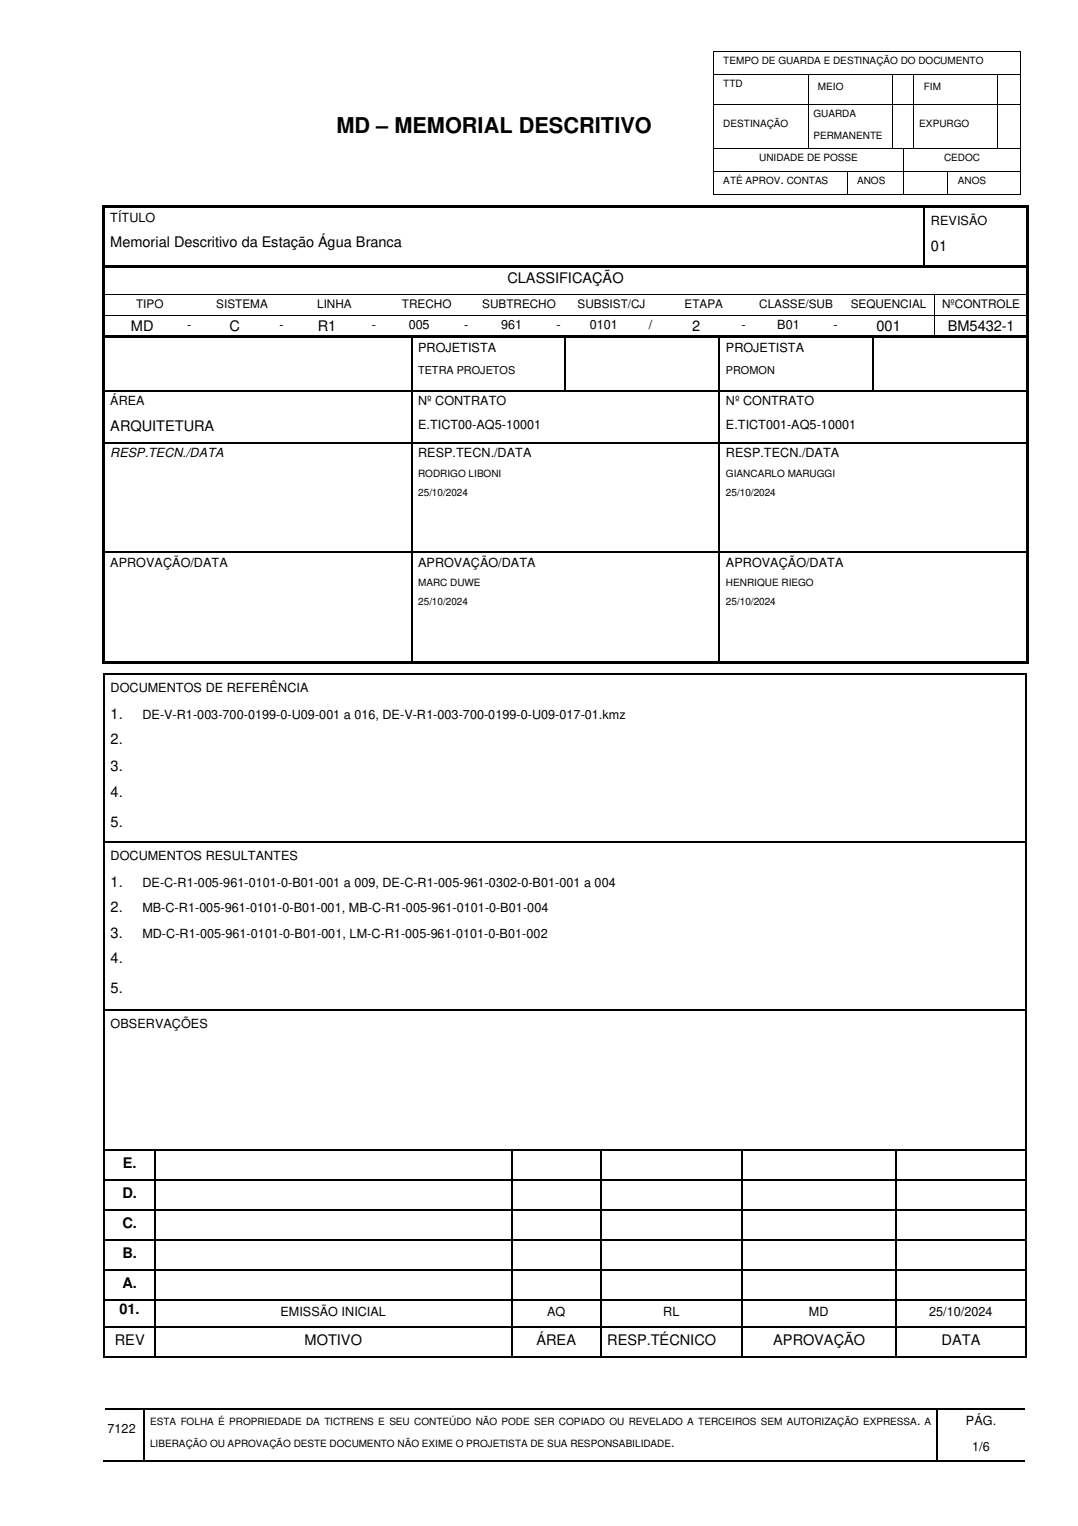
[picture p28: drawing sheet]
<svg xmlns="http://www.w3.org/2000/svg" width="210mm" height="297mm" viewBox="0 0 210 297" stroke-linecap="round" stroke-linejoin="round" font-family="sans-serif">
<defs><g id="words">
<text font-size="4.2" x="65.5" y="25.9">MD – MEMORIAL DESCRITIVO</text>
<g font-size="2.8">
<text x="21.5" y="48.2">Memorial Descritivo da Estação Água Branca</text>
<text x="181.3" y="48.8">01</text>
<text x="98.8" y="55.1">CLASSIFICAÇÃO</text>
<text x="25.5" y="64.5">MD</text>
<text x="44.7" y="64.5">C</text>
<text x="61.9" y="64.5">R1</text>
<text x="134.8" y="64.5">2</text>
<text x="170.7" y="64.5">001</text>
<text x="184.5" y="64.5">BM5432-1</text>
<text x="21.5" y="83.9">ARQUITETURA</text>
<text x="21.5" y="140">1.</text>
<text x="21.5" y="144.9">2.</text>
<text x="21.5" y="150">3.</text>
<text x="21.5" y="155.1">4.</text>
<text x="21.5" y="160.9">5.</text>
<text x="21.5" y="172.7">1.</text>
<text x="21.5" y="177.6">2.</text>
<text x="21.5" y="182.5">3.</text>
<text x="21.5" y="187.5">4.</text>
<text x="21.5" y="193.3">5.</text>
<text x="23.9" y="227.3">E.</text>
<text x="23.8" y="233.2">D.</text>
<text x="23.8" y="239">C.</text>
<text x="23.8" y="244.8">B.</text>
<text x="23.8" y="250.7">A.</text>
<text x="23.3" y="255.9">01.</text>
<text x="22.4" y="261.8">REV</text>
<text x="59.3" y="261.8">MOTIVO</text>
<text x="104.4" y="261.8">ÁREA</text>
<text x="118.2" y="261.8">RESP.TÉCNICO</text>
<text x="150.5" y="261.8">APROVAÇÃO</text>
<text x="183.3" y="261.8">DATA</text>
</g>
<g font-size="2.5">
<text x="152" y="35.8">.</text>
<text x="21.5" y="43.2">TÍTULO</text>
<text x="181.3" y="43.8">REVISÃO</text>
<text x="36.4" y="64.1">-</text>
<text x="54.4" y="64.1">-</text>
<text x="72.4" y="64.1">-</text>
<text x="79.6" y="64.1">005</text>
<text x="90.4" y="64.1">-</text>
<text x="97.6" y="64.1">961</text>
<text x="108.4" y="64.1">-</text>
<text x="114.9" y="64.1">0101</text>
<text x="126.4" y="64.1">/</text>
<text x="144.4" y="64.1">-</text>
<text x="151.3" y="64.1">B01</text>
<text x="162.3" y="64.1">-</text>
<text x="81.4" y="68.5">PROJETISTA</text>
<text x="141.4" y="68.5">PROJETISTA</text>
<text x="21.5" y="78.9">ÁREA</text>
<text x="81.4" y="78.9">Nº CONTRATO</text>
<text x="81.4" y="83.5">E.TICT00-AQ5-10001</text>
<text x="141.4" y="78.9">Nº CONTRATO</text>
<text x="141.4" y="83.5">E.TICT001-AQ5-10001</text>
<text x="21.5" y="89">RESP.TECN./DATA</text>
<text x="81.4" y="89">RESP.TECN./DATA</text>
<text x="141.4" y="89">RESP.TECN./DATA</text>
<text x="21.5" y="110.3">APROVAÇÃO/DATA</text>
<text x="81.4" y="110.3">APROVAÇÃO/DATA</text>
<text x="141.4" y="110.3">APROVAÇÃO/DATA</text>
<text x="21.5" y="134.6">DOCUMENTOS DE REFERÊNCIA</text>
<text x="27.7" y="140">DE-V-R1-003-700-0199-0-U09-001 a 016, DE-V-R1-003-700-0199-0-U09-017-01.kmz</text>
<text x="21.5" y="167.3">DOCUMENTOS RESULTANTES</text>
<text x="27.7" y="172.7">DE-C-R1-005-961-0101-0-B01-001 a 009, DE-C-R1-005-961-0302-0-B01-001 a 004</text>
<text x="27.7" y="177.6">MB-C-R1-005-961-0101-0-B01-001, MB-C-R1-005-961-0101-0-B01-004</text>
<text x="27.7" y="182.5">MD-C-R1-005-961-0101-0-B01-001, LM-C-R1-005-961-0101-0-B01-002</text>
<text x="21.5" y="200">OBSERVAÇÕES</text>
<text x="54.6" y="256.2">EMISSÃO INICIAL</text>
<text x="106.5" y="256.2">AQ</text>
<text x="129.2" y="256.2">RL</text>
<text x="157.5" y="256.2">MD</text>
<text x="180.9" y="256.2">25/10/2024</text>
<text x="21" y="278.8">7122</text>
<text x="130.7" y="281.7">.</text>
<text x="178.6" y="277.5">.</text>
<text x="188.1" y="277.5">PÁG.</text>
<text x="189.3" y="282.4">1/6</text>
</g>
<g font-size="2.3">
<text x="26.5" y="59.9">TIPO</text>
<text x="42.1" y="59.9">SISTEMA</text>
<text x="61.8" y="59.9">LINHA</text>
<text x="78.3" y="59.9">TRECHO</text>
<text x="93.9" y="59.9">SUBTRECHO</text>
<text x="112.5" y="59.9">SUBSIST/CJ</text>
<text x="133.3" y="59.9">ETAPA</text>
<text x="147.8" y="59.9">CLASSE/SUB</text>
<text x="165.6" y="59.9">SEQUENCIAL</text>
<text x="183.4" y="59.9">NºCONTROLE</text>
</g>
<g font-size="2.1">
<text x="81.4" y="72.8">TETRA PROJETOS</text>
<text x="141.4" y="72.8">PROMON</text>
</g>
<g font-size="1.9">
<text x="140.8" y="12.5">TEMPO DE GUARDA E DESTINAÇÃO DO DOCUMENTO</text>
<text x="140.8" y="16.9">TTD</text>
<text x="159.3" y="17.6">MEIO</text>
<text x="179.9" y="17.6">FIM</text>
<text x="158.4" y="22.7">GUARDA</text>
<text x="140.8" y="24.8">DESTINAÇÃO</text>
<text x="158.4" y="27">PERMANENTE</text>
<text x="179" y="24.8">EXPURGO</text>
<text x="140.8" y="35.8">ATÉ APROV CONTAS</text>
<text x="147.8" y="31.4">UNIDADE DE POSSE</text>
<text x="166.9" y="35.8">ANOS</text>
<text x="183.8" y="31.4">CEDOC</text>
<text x="186.5" y="35.8">ANOS</text>
<text x="81.4" y="92.8">RODRIGO LIBONI</text>
<text x="141.4" y="92.8">GIANCARLO MARUGGI</text>
<text x="81.4" y="96.5">25/10/2024</text>
<text x="141.4" y="96.5">25/10/2024</text>
<text x="81.4" y="114">MARC DUWE</text>
<text x="81.4" y="117.7">25/10/2024</text>
<text x="141.4" y="114">HENRIQUE RIEGO</text>
<text x="141.4" y="117.7">25/10/2024</text>
<text x="29.2" y="281.7">LIBERAÇÃO OU APROVAÇÃO DESTE DOCUMENTO NÃO EXIME O PROJETISTA DE SUA RESPONSABILIDADE</text>
<text x="29.2" y="277.5">ESTA FOLHA É PROPRIEDADE DA TICTRENS E SEU CONTEÚDO NÃO PODE SER COPIADO OU REVELADO A TERCEIROS SEM AUTORIZAÇÃO EXPRESSA</text>
<text x="180" y="277.5">A</text>
</g>
</g></defs>
<g fill="none" stroke="#000" stroke-width=".25">
<path d="M180 40.6v11M20.4 76.1h59.6M80.1 65.9v10.1M80.1 76.2v9.9M80.3 76.1h29.7M110.1 65.9v10.1M110.2 76.1h29.8M140.1 65.9v10.1M140.1 76.2v9.9M140.2 76.1h29.7M170.1 65.9v10.1M170.2 76.1h29.6"/>
<path d="M20.4 86.2h59.6M80.1 86.4v21M80.3 86.2h59.7M140.1 86.4v21M140.2 86.2h59.6M20.4 107.5h59.6M80.1 107.6v21M80.3 107.5h59.7M140.1 107.6v21M140.2 107.5h59.6M20.3 131.2v32.5M20.4 131.1h179.2"/>
<path d="M199.7 131.2v32.5M20.3 164v32.4M20.4 163.8h179.2M199.7 164v32.4M20.3 196.6v27M20.4 196.5h179.2M199.7 196.6v27M20.3 223.9v5.6M20.3 229.7v5.6M20.3 235.6v5.6M20.4 223.8h9.7M20.4 229.6h9.7"/>
<path d="M20.4 235.5h9.7M30.2 223.9v5.6M30.2 229.7v5.6M30.2 235.6v5.6M30.3 223.8h69.2M30.3 229.6h69.2M30.3 235.5h69.2M99.6 223.9v5.6M99.6 229.7v5.6M99.6 235.6v5.6M99.7 223.8h17.2M99.7 229.6h17.2"/>
<path d="M99.7 235.5h17.2M117 223.9v5.6M117 229.7v5.6M117 235.6v5.6M117.1 223.8h27.3M117.1 229.6h27.3M117.1 235.5h27.3M144.5 223.9v5.6M144.5 229.7v5.6M144.5 235.6v5.6M144.6 223.8h29.8M144.6 229.6h29.8"/>
<path d="M144.6 235.5h29.8M174.5 223.9v5.6M174.5 229.7v5.6M174.5 235.6v5.6M174.6 223.8h25M174.6 229.6h25M174.6 235.5h25M199.7 223.9v5.6M199.7 229.7v5.6M199.7 235.6v5.6M20.3 241.4v5.6M20.3 247.3v5.6"/>
<path d="M20.3 253.1v5M20.3 258.4v5.6M20.4 241.3h9.7M20.4 247.1h9.7M20.4 253h9.7M20.4 258.3h9.7M30.2 241.4v5.6M30.2 247.3v5.6M30.2 253.1v5M30.2 258.4v5.6M30.3 241.3h69.2M30.3 247.1h69.2"/>
<path d="M30.3 253h69.2M30.3 258.3h69.2M99.6 241.4v5.6M99.6 247.3v5.6M99.6 253.1v5M99.6 258.4v5.6M99.7 241.3h17.2M99.7 247.1h17.2M99.7 253h17.2M99.7 258.3h17.2M117 241.4v5.6M117 247.3v5.6"/>
<path d="M117 253.1v5M117 258.4v5.6M117.1 241.3h27.3M117.1 247.1h27.3M117.1 253h27.3M117.1 258.3h27.3M144.5 241.4v5.6M144.5 247.3v5.6M144.5 253.1v5M144.5 258.4v5.6M144.6 241.3h29.8M144.6 247.1h29.8"/>
<path d="M144.6 253h29.8M144.6 258.3h29.8M174.5 241.4v5.6M174.5 247.3v5.6M174.5 253.1v5M174.5 258.4v5.6M174.6 241.3h25M174.6 247.1h25M174.6 253h25M174.6 258.3h25M199.7 241.4v5.6M199.7 247.3v5.6"/>
<path d="M199.7 253.1v5M199.7 258.4v5.6M20.4 274.3h7.5M20.4 264.1h9.7M28 274.4v10M28.1 274.3h154.3M30.3 264.1h69.2M99.7 264.1h17.2M117.1 264.1h27.3M144.6 264.1h29.8M174.6 264.1h25M182.5 274.4v10"/>
<path d="M182.7 274.3h16.9M20.2 284.5h7.7M28.1 284.5h154.3M182.7 284.5h16.9"/>
</g>
<g fill="#000">
<path d="M138.9 10h.1v.2h-.1zM138.9 14.4h.1v.2h-.1zM157.3 14.4h.1v.2h-.1zM173.7 14.4h.1v.2h-.1zM177.8 14.4h.2v.2h-.2zM194.2 14.4h.2v.2h-.2zM198.6 10h.2v.2h-.2zM198.6 14.4h.2v.2h-.2zM138.9 20.2h.1v.2h-.1zM138.9 28.9h.1v.1h-.1zM138.9 33.3h.1v.2h-.1zM138.9 37.8h.1v.1h-.1z"/>
<path d="M157.3 20.2h.1v.2h-.1zM157.3 28.9h.1v.1h-.1zM164.8 33.3h.2v.2h-.2zM164.8 37.8h.2v.1h-.2zM173.7 20.2h.1v.2h-.1zM173.7 28.9h.1v.1h-.1zM175.9 28.9h.1v.1h-.1zM175.9 33.3h.1v.2h-.1zM175.9 37.8h.1v.1h-.1zM176 28.9h1.8v.1h-1.8zM177.8 20.2h.2v.2h-.2zM177.8 28.9h.2v.1h-.2z"/>
<path d="M184.5 33.3h.2v.2h-.2zM184.5 37.8h.2v.1h-.2zM194.2 20.2h.2v.2h-.2zM194.2 28.9h.2v.1h-.2zM198.6 20.2h.2v.2h-.2zM198.6 28.9h.2v.1h-.2zM198.6 33.3h.2v.2h-.2zM198.6 37.8h.2v.1h-.2zM19.9 40h.5v.6h-.5zM19.9 40h.5v.5h-.5zM19.9 40.6h.5v11h-.5zM19.9 51.6h.5v.5h-.5z"/>
<path d="M19.9 52.1h.5v5.2h-.5zM19.9 57.3l.5 .1zM20.4 40h.6v.5h-.6zM20.4 51.6h159.5v.5h-159.5zM21 40h33.7v.5h-33.7zM38.2 57.3l.1 .1zM54.7 40h.5v.5h-.5zM55.2 40h82.4v.5h-82.4zM56.2 57.3l.1 .1zM74.1 57.3l.1 .1zM92.1 57.3l.1 .1zM110.1 57.3l.1 .1z"/>
<path d="M128.1 57.3v.1zM137.6 40h.5v.5h-.5zM138.1 40h41.8v.5h-41.8zM146 57.3l.1 .1zM164 57.3l.1 .1zM179.9 40.5l.2 .1zM179.9 40h.5v.5h-.5zM179.9 51.6h.5v.5h-.5zM180.4 40h19.4v.5h-19.4zM180.4 51.6h19.4v.5h-19.4zM182 57.3l.1 .1zM199.8 40h.5v.6h-.5z"/>
<path d="M199.8 40h.5v.5h-.5zM199.8 40.6h.5v11h-.5zM199.8 51.6h.5v.5h-.5zM199.8 52.1h.5v5.2h-.5zM199.8 57.3l.5 .1zM19.9 57.4h.5v3.9h-.5zM19.9 61.3h.5v.2h-.5zM19.9 61.5h.5v3.8h-.5zM19.9 65.3h.5v.6h-.5zM19.9 65.9h.5v10.1h-.5zM19.9 76h.5v.2h-.5zM20.4 65.3h14.8v.5h-14.8z"/>
<path d="M35.2 61.3h.1v.2h-.1zM35.2 65.3h.5v.5h-.5zM35.7 65.3h2.5v.5h-2.5zM38.2 61.3h.2v.2h-.2zM38.2 65.3h.5v.5h-.5zM38.7 65.3h14.5v.5h-14.5zM53.2 61.3h.1v.2h-.1zM53.2 65.3h.5v.5h-.5zM53.7 65.3h2.5v.5h-2.5zM56.2 61.3h.1v.2h-.1zM56.2 65.3h.5v.5h-.5zM56.7 65.3h14.4v.5h-14.4z"/>
<path d="M71.1 61.3h.2v.2h-.2zM71.1 65.3h.5v.5h-.5zM71.6 65.3h2.5v.5h-2.5zM74.1 61.3h.2v.2h-.2zM74.1 65.3h.5v.5h-.5zM74.6 65.3h5.4v.5h-5.4zM80 65.8l.3 .1zM80 65.3h.5v.5h-.5zM80 76h.3v.2h-.3zM80.5 65.3h8.6v.5h-8.6zM89.1 61.3h.2v.2h-.2zM89.1 65.3h.5v.5h-.5z"/>
<path d="M89.6 65.3h2.5v.5h-2.5zM92.1 61.3h.2v.2h-.2zM92.1 65.3h.5v.5h-.5zM92.6 65.3h14.5v.5h-14.5zM107.1 61.3h.2v.2h-.2zM107.1 65.3h.5v.5h-.5zM107.6 65.3h2.4v.5h-2.4zM110 65.8l.2 .1zM110 65.3h.5v.5h-.5zM110 76h.2v.2h-.2zM110.1 61.3h.2v.2h-.2zM110.2 65.3h.5v.5h-.5z"/>
<path d="M110.7 65.3h14.4v.5h-14.4zM125.1 61.3h.2v.2h-.2zM125.1 65.3h.5v.5h-.5zM125.6 65.3h2.5v.5h-2.5zM128.1 61.3h.1v.2h-.1zM128.1 65.3h.5v.5h-.5zM128.6 65.3h11.4v.5h-11.4zM140 65.8l.2 .1zM140 65.3h.5v.5h-.5zM140 76h.2v.2h-.2zM140.5 65.3h2.6v.5h-2.6zM143.1 61.3h.2v.2h-.2z"/>
<path d="M143.1 65.3h.5v.5h-.5zM143.6 65.3h2.4v.5h-2.4zM146 61.3h.2v.2h-.2zM146 65.3h.6v.5h-.6zM146.6 65.3h14.4v.5h-14.4zM161 61.3h.2v.2h-.2zM161 65.3h.5v.5h-.5zM161.5 65.3h2.5v.5h-2.5zM164 61.3h.2v.2h-.2zM164 65.3h.5v.5h-.5zM164.5 65.3h5.4v.5h-5.4zM169.9 65.8l.3 .1z"/>
<path d="M169.9 65.3h.5v.5h-.5zM169.9 76h.3v.2h-.3zM170.4 65.3h11.6v.5h-11.6zM182 61.3h.2v.2h-.2zM182 65.3h.5v.5h-.5zM182.5 65.3h17.3v.5h-17.3zM199.8 57.4h.5v3.9h-.5zM199.8 61.3h.5v.2h-.5zM199.8 61.5h.5v3.8h-.5zM199.8 65.3h.5v.6h-.5zM199.8 65.9h.5v10.1h-.5zM199.8 76h.5v.2h-.5z"/>
<path d="M19.9 76.2h.5v9.9h-.5zM19.9 86.1h.5v.3h-.5zM80 86.1h.3v.3h-.3zM140 86.1h.2v.3h-.2zM199.8 76.2h.5v9.9h-.5zM199.8 86.1h.5v.3h-.5zM19.9 86.4h.5v21h-.5zM19.9 107.4h.5v.2h-.5zM80 107.4h.3v.2h-.3zM140 107.4h.2v.2h-.2zM199.8 86.4h.5v21h-.5zM199.8 107.4h.5v.2h-.5z"/>
<path d="M19.9 107.6h.5v21h-.5zM19.9 128.6h.5v.5h-.5zM20.2 131h.2v.2h-.2zM20.4 128.6h59.6v.5h-59.6zM80 128.6h.5v.5h-.5zM80.5 128.6h59.5v.5h-59.5zM140 128.6h.5v.5h-.5zM140.5 128.6h59.3v.5h-59.3zM199.6 131h.3v.2h-.3zM199.8 107.6h.5v21h-.5zM199.8 128.6h.5v.5h-.5zM20.2 163.7h.2v.3h-.2z"/>
<path d="M199.6 163.7h.3v.3h-.3zM20.2 196.4h.2v.2h-.2zM199.6 196.4h.3v.2h-.3zM20.2 223.6h.2v.3h-.2zM20.2 229.5h.2v.2h-.2zM20.2 235.3h.2v.3h-.2zM30.1 223.6h.2v.3h-.2zM30.1 229.5h.2v.2h-.2zM30.1 235.3h.2v.3h-.2zM99.5 223.6h.2v.3h-.2zM99.5 229.5h.2v.2h-.2zM99.5 235.3h.2v.3h-.2z"/>
<path d="M116.9 223.6h.2v.3h-.2zM116.9 229.5h.2v.2h-.2zM116.9 235.3h.2v.3h-.2zM144.4 223.6h.2v.3h-.2zM144.4 229.5h.2v.2h-.2zM144.4 235.3h.2v.3h-.2zM174.4 223.6h.2v.3h-.2zM174.4 229.5h.2v.2h-.2zM174.4 235.3h.2v.3h-.2zM199.6 223.6h.3v.3h-.3zM199.6 229.5h.3v.2h-.3zM199.6 235.3h.3v.3h-.3z"/>
<path d="M20.2 241.2h.2v.2h-.2zM20.2 247h.2v.3h-.2zM20.2 252.9h.2v.2h-.2zM20.2 258.1h.2v.3h-.2zM30.1 241.2h.2v.2h-.2zM30.1 247h.2v.3h-.2zM30.1 252.9h.2v.2h-.2zM30.1 258.1h.2v.3h-.2zM99.5 241.2h.2v.2h-.2zM99.5 247h.2v.3h-.2zM99.5 252.9h.2v.2h-.2zM99.5 258.1h.2v.3h-.2z"/>
<path d="M116.9 241.2h.2v.2h-.2zM116.9 247h.2v.3h-.2zM116.9 252.9h.2v.2h-.2zM116.9 258.1h.2v.3h-.2zM144.4 241.2h.2v.2h-.2zM144.4 247h.2v.3h-.2zM144.4 252.9h.2v.2h-.2zM144.4 258.1h.2v.3h-.2zM174.4 241.2h.2v.2h-.2zM174.4 247h.2v.3h-.2zM174.4 252.9h.2v.2h-.2zM174.4 258.1h.2v.3h-.2z"/>
<path d="M199.6 241.2h.3v.2h-.3zM199.6 247h.3v.3h-.3zM199.6 252.9h.3v.2h-.3zM199.6 258.1h.3v.3h-.3zM20.2 264h.2v.2h-.2zM27.9 274.2h.2v.2h-.2zM30.1 264h.2v.2h-.2zM99.5 264h.2v.2h-.2zM116.9 264h.2v.2h-.2zM144.4 264h.2v.2h-.2zM174.4 264h.2v.2h-.2zM182.4 274.2h.3v.2h-.3z"/>
<path d="M199.6 264h.3v.2h-.3zM27.9 284.4h.2v.2h-.2zM182.4 284.4h.3v.2h-.3z"/>
</g>
<g fill="none" stroke="#000" stroke-width=".19">
<path d="M138.9 10.2v4.2M138.9 14.6v5.6M139 10.1h59.6M139 14.5h18.3M157.4 14.6v5.6M157.4 14.5h16.3M173.7 14.6v5.6M173.8 14.5h4M177.9 14.6v5.6M178 14.5h16.2M194.3 14.6v5.6M194.4 14.5h4.2"/>
<path d="M198.7 10.2v4.2M198.7 14.6v5.6M138.9 20.4v8.5M138.9 29v4.3M138.9 33.5v4.3M139 20.3h18.3M139 29h18.3M139 33.4h25.8M139 37.8h25.8M157.4 20.4v8.5M157.4 20.3h16.3M157.4 29h16.3"/>
<path d="M164.9 33.5v4.3M165 33.4h10.9M165 37.8h10.9M173.7 20.4v8.5M173.8 20.3h4M173.8 29h2.1M175.9 29v4.3M175.9 33.5v4.3M176 33.4h8.5M176 37.8h8.5M177.9 20.4v8.5M178 20.3h16.2"/>
<path d="M178 29h16.2M184.6 33.5v4.3M184.7 33.4h13.9M184.7 37.8h13.9M194.3 20.4v8.5M194.4 20.3h4.2M194.4 29h4.2M198.7 20.4v8.5M198.7 29v4.3M198.7 33.5v4.3M20.4 57.4h17.8M38.3 57.4h17.9"/>
<path d="M56.3 57.4h17.8M74.2 57.4h17.9M92.2 57.4h17.9M110.2 57.4h17.9M128.1 57.4h17.9M146.1 57.4h17.9M164.1 57.4h17.9M182 57.4v3.9M182.1 57.4h17.7M20.4 61.4h14.8M35.3 61.4h2.9M38.4 61.4h14.8"/>
<path d="M53.3 61.4h2.9M56.3 61.4h14.8M71.3 61.4h2.8M74.3 61.4h14.8M89.3 61.4h2.8M92.3 61.4h14.8M107.3 61.4h2.8M110.3 61.4h14.8M125.3 61.4h2.8M128.2 61.4h14.9M143.3 61.4h2.7M146.2 61.4h14.8"/>
<path d="M161.2 61.4h2.8M164.2 61.4h17.8M182 61.5v3.8M182.2 61.4h17.6"/>
</g>
<use href="#words"/>
</svg>
